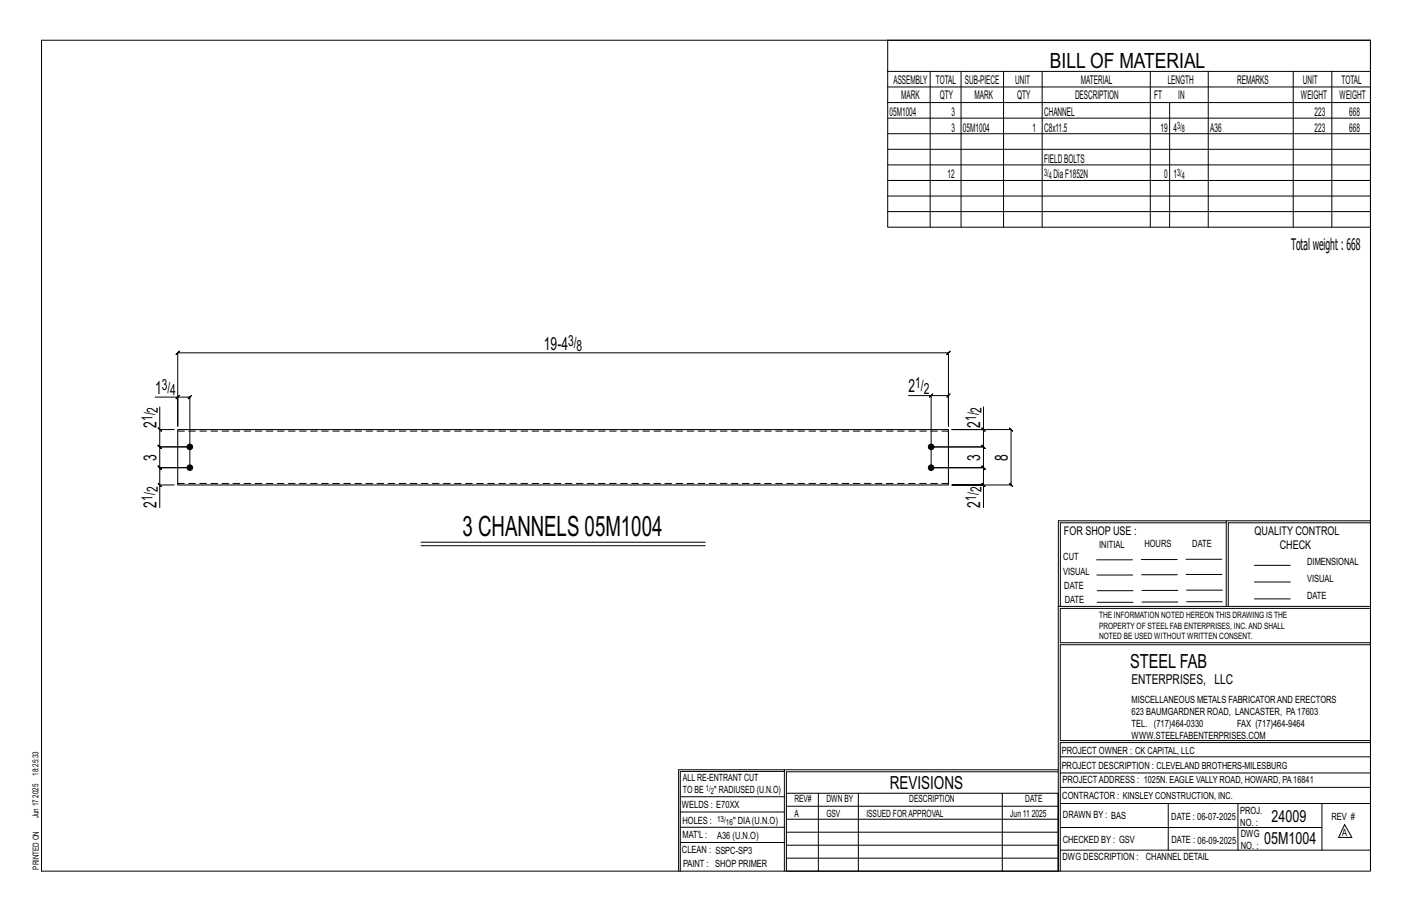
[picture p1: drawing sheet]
<svg xmlns="http://www.w3.org/2000/svg" width="432mm" height="279mm" viewBox="0 0 432 279" stroke-linecap="round" stroke-linejoin="round" font-family="sans-serif">
<defs><g id="words">
<text font-size="8.6" x="141.4" y="163.8">3 CHANNELS 05M1004</text>
<text font-size="6.4" x="321.1" y="20.7">BILL OF MATERIAL</text>
<text font-size="5.9" x="345.6" y="204.1">STEEL FAB</text>
<g font-size="5.5">
<text x="166.3" y="106.9">19-4</text>
<text x="277.8" y="119.9">2</text>
<text x="47.4" y="120.4">1</text>
<text x="47.9" y="130.8" transform="rotate(-90 47.9 130.8)">2</text>
<text x="299.8" y="130.8" transform="rotate(-90 299.8 130.8)">2</text>
<text x="47.9" y="140.8" transform="rotate(-90 47.9 140.8)">3</text>
<text x="299.8" y="140.8" transform="rotate(-90 299.8 140.8)">3</text>
<text x="308.2" y="140.8" transform="rotate(-90 308.2 140.8)">8</text>
<text x="47.9" y="155.2" transform="rotate(-90 47.9 155.2)">2</text>
<text x="299.8" y="155.2" transform="rotate(-90 299.8 155.2)">2</text>
<text x="272.2" y="241.1">REVISIONS</text>
</g>
<g font-size="5.1">
<text x="388.9" y="251.3">24009</text>
<text x="386.6" y="258.1">05M1004</text>
</g>
<text font-size="4.9" x="394.8" y="76.4">Totalweight : 668</text>
<g font-size="4.7">
<text x="173.7" y="105.6">3/</text>
<text x="176.3" y="107.3">8</text>
<text x="49.5" y="119.2">3/</text>
<text x="279.9" y="118.7">1/</text>
<text x="52.1" y="120.8">4</text>
<text x="282.5" y="120.4">2</text>
<text x="46.6" y="128.7" transform="rotate(-90 46.6 128.7)">1/</text>
<text x="48.3" y="126.1" transform="rotate(-90 48.3 126.1)">2</text>
<text x="298.5" y="128.7" transform="rotate(-90 298.5 128.7)">1/</text>
<text x="300.2" y="126.1" transform="rotate(-90 300.2 126.1)">2</text>
<text x="46.6" y="153.1" transform="rotate(-90 46.6 153.1)">1/</text>
<text x="48.3" y="150.5" transform="rotate(-90 48.3 150.5)">2</text>
<text x="298.5" y="153.1" transform="rotate(-90 298.5 153.1)">1/</text>
<text x="300.2" y="150.5" transform="rotate(-90 300.2 150.5)">2</text>
</g>
<text font-size="4.2" x="346" y="209.1">ENTERPRISES, LLC</text>
<g font-size="3.7">
<text x="273.2" y="25.6">ASSEMBLY</text>
<text x="286.2" y="25.6">TOTAL</text>
<text x="295.1" y="25.6">SUB-PIECE</text>
<text x="310.4" y="25.6">UNIT</text>
<text x="330.5" y="25.6">MATERIAL</text>
<text x="357.1" y="25.6">LENGTH</text>
<text x="378.3" y="25.6">REMARKS</text>
<text x="398.4" y="25.6">UNIT</text>
<text x="410.2" y="25.6">TOTAL</text>
<text x="272.1" y="35.5">05M1004</text>
<text x="275.6" y="30.4">MARK</text>
<text x="287.4" y="30.4">QTY</text>
<text x="290.9" y="35.5">3</text>
<text x="298" y="30.4">MARK</text>
<text x="311" y="30.4">QTY</text>
<text x="319.3" y="35.5">CHANNEL</text>
<text x="328.7" y="30.4">DESCRIPTION</text>
<text x="353" y="30.4">FT</text>
<text x="360.3" y="30.4">IN</text>
<text x="397.8" y="30.4">WEIGHT</text>
<text x="402" y="35.5">223</text>
<text x="409.6" y="30.4">WEIGHT</text>
<text x="412.6" y="35.5">668</text>
<text x="290.9" y="40.2">3</text>
<text x="294.5" y="40.2">05M1004</text>
<text x="315.8" y="40.2">1</text>
<text x="319.3" y="40.2">C8x11.5</text>
<text x="354.9" y="40.2">19</text>
<text x="358.9" y="40.2">4</text>
<text x="370.1" y="40.2">A36</text>
<text x="402" y="40.2">223</text>
<text x="412.6" y="40.2">668</text>
<text x="319.3" y="49.7">FIELDBOLTS</text>
<text x="289.8" y="54.5">12</text>
<text x="322.2" y="54.5">DiaF1852N</text>
<text x="356" y="54.5">0</text>
<text x="358.9" y="54.5">1</text>
<text x="325.3" y="163.4">FOR SHOP USE :</text>
<text x="383.7" y="163.4">QUALITY CONTROL</text>
<text x="391.4" y="167.8">CHECK</text>
</g>
<g font-size="3.1">
<text x="360" y="39.4">3/</text>
<text x="361.4" y="40.5">8</text>
<text x="319.3" y="53.7">3/</text>
<text x="360" y="53.7">3/</text>
<text x="320.7" y="54.8">4</text>
<text x="361.4" y="54.8">4</text>
<text x="336.2" y="167.4">INITIAL</text>
<text x="350" y="167.1">HOURS</text>
<text x="364.6" y="167.2">DATE</text>
<text x="325.2" y="171.3">CUT</text>
<text x="399.8" y="172.8">DIMENSIONAL</text>
<text x="325.1" y="175.8">VISUAL</text>
<text x="399.8" y="177.9">VISUAL</text>
<text x="325.5" y="180">DATE</text>
<text x="325.7" y="184.4">DATE</text>
<text x="399.8" y="183.1">DATE</text>
<text x="346" y="215">MISCELLANEOUS METALS FABRICATORAND ERECTORS</text>
<text x="346" y="218.6">623 BAUMGARDNER ROAD, LANCASTER, PA17603</text>
<text x="346" y="225.8">WWW.STEELFABENTERPRISES.COM</text>
<text x="346" y="222.2">TEL. (717)464-0330</text>
<text x="378.3" y="222.2">FAX (717)464-9464</text>
<text x="324.7" y="230.5">PROJECT OWNER : CK CAPITAL, LLC</text>
<text x="208.8" y="238.8">ALL RE-ENTRANT CUT</text>
<text x="324.7" y="235.1">PROJECT DESCRIPTION : CLEVELAND BROTHERS-MILESBURG</text>
<text x="324.9" y="239.5">PROJECTADDRESS : 1025N. EAGLE VALLY ROAD, HOWARD, PA16841</text>
<text x="208.8" y="242.5">TO BE</text>
<text x="218.4" y="242.5">&quot; RADIUSED (U.N.O)</text>
<text x="242.9" y="245.3">REV#</text>
<text x="252.7" y="245.3">DWN BY</text>
<text x="278.1" y="245.3">DESCRIPTION</text>
<text x="313.5" y="245.3">DATE</text>
<text x="324.9" y="244.2">CONTRACTOR : KINSLEY CONSTRUCTION, INC.</text>
<text x="208.5" y="247">WELDS : E70XX</text>
<text x="208.7" y="251.7">HOLES :</text>
<text x="224.2" y="251.8">&quot; DIA(U.N.O)</text>
<text x="242.9" y="249.9">A</text>
<text x="252.7" y="249.9">GSV</text>
<text x="264.9" y="249.9">ISSUED FORAPPROVAL</text>
<text x="309" y="249.9">Jun 11</text>
<text x="315.5" y="249.9">2025</text>
<text x="325.1" y="250">DRAWN BY : BAS</text>
<text x="358.2" y="250.5">DATE : 06-07-2025</text>
<text x="379.3" y="248.9">PROJ.</text>
<text x="407.2" y="250.5">REV #</text>
<text x="208.7" y="256.3">MAT'L :</text>
<text x="219.3" y="256.4">A36 (U.N.O)</text>
<text x="325" y="257.6">CHECKED BY : GSV</text>
<text x="358.3" y="257.7">DATE : 06-09-2025</text>
<text x="379.3" y="252.5">NO. :</text>
<text x="379.5" y="255.9">DWG</text>
<text x="410.5" y="255.5">A</text>
<text x="208.6" y="260.7">CLEAN : SSPC-SP3</text>
<text x="324.9" y="262.9">DWG DESCRIPTION :</text>
<text x="350.4" y="263">CHANNEL DETAIL</text>
<text x="379.5" y="259.5">NO. :</text>
<text x="208.9" y="265">PAINT : SHOP PRIMER</text>
</g>
<g font-size="2.7">
<text x="336.1" y="189">THE INFORMATION NOTED HEREON THIS DRAWING IS THE</text>
<text x="336.1" y="195.4">NOTED BE USED WITHOUT WRITTEN CONSENT.</text>
<text x="336.1" y="192.2">PROPERTY OF STEEL FAB ENTERPRISES, INC.AND SHALL</text>
</g>
<g font-size="2.6">
<text x="215.9" y="241.8">1/</text>
<text x="217.4" y="242.7">2</text>
<text x="219.3" y="251.1">13/</text>
<text x="222" y="252.1">16</text>
</g>
<g font-size="2.5">
<text x="11.7" y="237.1" transform="rotate(-90 11.7 237.1)">18:25:33</text>
<text x="11.8" y="243.8" transform="rotate(-90 11.8 243.8)">2025</text>
<text x="11.8" y="250.1" transform="rotate(-90 11.8 250.1)">Jun 17</text>
<text x="11.9" y="265.8" transform="rotate(-90 11.9 265.8)">PRINTED ON</text>
</g>
</g></defs>
<g fill="none" stroke="#000" stroke-width=".31">
<path d="M12.7 12.3h406.4v254h-406.4zM271.5 12.3h147.6v57.2h-147.6zM271.5 21.8h147.6M271.5 26.6h147.6M271.5 31.4h147.6M271.5 36.1h147.6M284.5 21.8v47.7M293.9 21.8v47.7M306.9 21.8v47.7M318.7 21.8v47.7M351.8 21.8v47.7M357.7 31.4v38.1"/>
<path d="M369.5 21.8v47.7M395.5 21.8v47.7M407.3 21.8v47.7M271.5 40.9h147.6M271.5 45.6h147.6M271.5 50.4h147.6M271.5 55.2h147.6M271.5 59.9h147.6M271.5 64.7h147.6M48.4 130.8l1 1zM48.9 131.3v5.3l-.5-.5 1 1-.5-.5h9.2h-9.2l-.5-.5 1 1-.5-.5v6.4l-.5-.5 1 1-.5-.5h9.2h-9.2l-.5-.5 1 1-.5-.5v5.3M48.9 124.4v6.9h4.4"/>
<path d="M54.4 121.4h3.7l-.5 .5 1-1-.5 .5v21.6M54.9 120.9l-1 1zM277.8 120.9h7v22.1M284.3 121.4l1-1zM284.8 120.9h5.2l-.5 .5 1-1-.5 .5v9.4v-22.4l.5-.5-1 1 .5-.5h-235.6l.5-.5-1 1 .5-.5v22.4v-8.9h-7M300.3 130.8l1 1zM300.8 124.4v6.9h-9.7h18.1l-.5-.5 1 1-.5-.5v17l-.5-.5 1 1-.5-.5h-18.1h9.7v6.9M300.8 131.3v5.3l-.5-.5 1 1-.5-.5h-16h16l-.5-.5 1 1-.5-.5v6.4l-.5-.5 1 1-.5-.5h-16h16l-.5-.5 1 1-.5-.5v5.3M48.4 147.8l1 1zM53.3 148.3h-4.4v6.9M300.3 147.8l1 1zM375 159.8h-50.7v25.6"/>
<path d="M375 159.2h-51.3l-.1 107.1M419.1 159.2h-44.1v26.2M419.1 159.8h-43.5v25.6M128.7 165.8h87M128.7 166.8h87M335.4 171.1h10.9M335.4 175.8h11M349 171h11M349.1 175.7h11M362.7 171h10.9M362.7 175.6h11M383.6 172.8h11"/>
<path d="M383.6 177.9h11M323.7 185.4h95.4M335.5 184.1h11M335.5 180.6h11M349.2 184h11M349.2 180.5h11M362.9 180.4h10.9M362.9 184h10.9M383.6 183.1h11M419.1 186h-94.9v10.5h94.9M419.1 197.1h-94.9v29.3h94.9v.6h-94.9v39.3M239.9 235.8h-31.9v30.5"/>
<path d="M239.9 235.3h-32.4v31M323.6 235.3h-83.7v31M323.6 235.9h-83.1v6.6M324.2 236.3h94.9M324.2 231.4h94.9M208 252.9h31.9M208 257.5h31.9M208 243.6h31.9M208 248.2h31.9M240.5 242.5h83.1v23.8h-83.1zM240.5 258.4h83.1M240.5 254.4h83.1"/>
<path d="M240.5 250.4h83.1M240.5 246.5h83.1M250.3 242.5v23.8M262.5 242.5v23.8M306.5 242.5v23.8M324.2 253h80.1M324.2 245.6h94.9M324.2 259.9h94.9M324.2 240.7h94.9M357.3 245.6v14.3M378.6 245.6v14.3M404.3 245.6v14.3"/>
<path d="M411.2 252.1l2.2 3.9h-4zM240.5 262.3h83.1"/>
</g>
<g fill="#000" stroke="#000" stroke-width=".31">
<circle cx="58.1" cy="136.6" r=".86"/>
<circle cx="284.8" cy="136.6" r=".86"/>
<circle cx="58.1" cy="143" r=".86"/>
<circle cx="284.8" cy="143" r=".86"/>
</g>
<path d="M54.4 131.3h235.6v17h-235.6z" fill="none" stroke="#000" stroke-width=".32"/>
<path d="M54.4 131.8h235.6M290 147.8h-235.6" fill="none" stroke="#000" stroke-width=".31" stroke-dasharray="2 1.4"/>
<use href="#words"/>
</svg>
